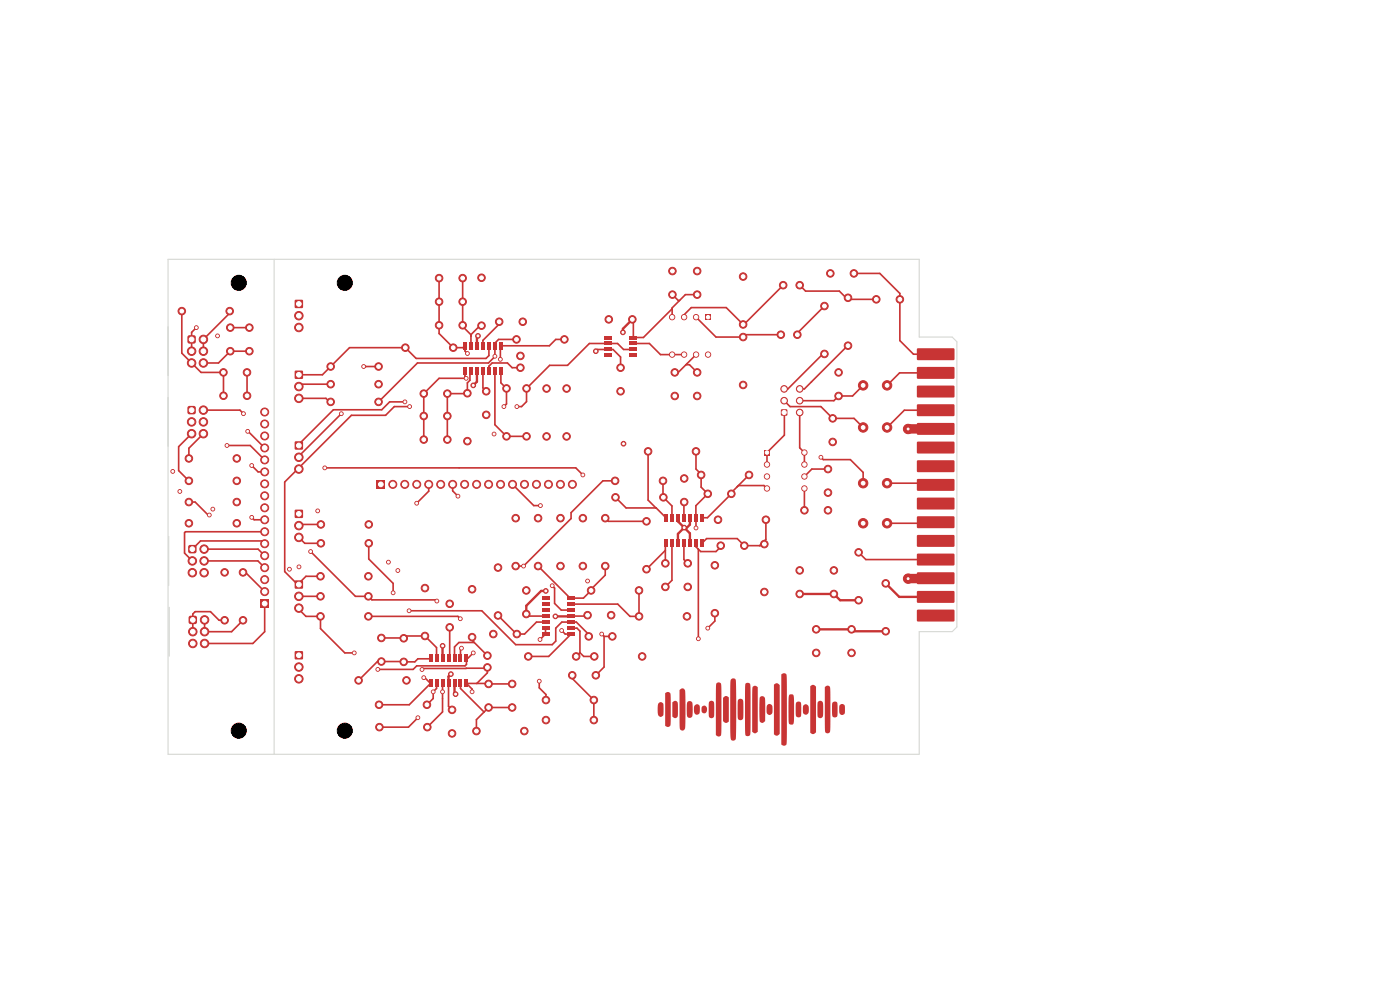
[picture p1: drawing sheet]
<svg xmlns="http://www.w3.org/2000/svg" width="297mm" height="210mm" viewBox="0 0 297 210" stroke-linecap="round" stroke-linejoin="round" font-family="sans-serif">
<g fill="#c83434">
<path d="M153.4 148a.71 .71 0 0 1 1.2-.1v5.2a.71 .71 0 0 1-1.2-.1z"/>
<path d="M164.2 145.2a.71 .71 0 0 1 1.2 .1v10.4a.71 .71 0 0 1-1.2 .1z"/>
<path d="M171.9 145.6a.71 .71 0 0 1 1.2 .1v9.6a.71 .71 0 0 1-1.2 .1z"/>
<path d="M149 149.8a.72 .72 0 0 1 .9 .2 .72 .72 0 0 1 0 .9 .6 .6 0 0 1-.7 .4 .6 .6 0 0 1-.4-.8z"/>
<path d="M147.4 149.6a.69 .69 0 0 1 .9 0 .69 .69 0 0 1 .2 .9 .85 .85 0 0 1-.6 1.1 1.03 1.03 0 0 1-.7-1.5z"/>
<path d="M142.6 149a.67 .67 0 0 1 .9-.2 .67 .67 0 0 1 .3 .8v.5a3 3 0 0 1-.2 2.1 .65 .65 0 0 1-1-.2z"/>
<path d="M170.5 149.6a.73 .73 0 0 1 .9 0 .73 .73 0 0 1 .2 .9 .73 .73 0 0 1-.2 .9 .73 .73 0 0 1-1-.1l-.1-1.2z"/>
<path d="M159.7 145.7a.68 .68 0 0 1 1.1 .1v9.4a.68 .68 0 0 1-1.2 0v-8.4z"/>
<path d="M178.2 149.5a.61 .61 0 0 1 .8-.1 .61 .61 0 0 1 .3 .7 1.67 1.67 0 0 1-.2 1.4 .73 .73 0 0 1-.9-.1 .73 .73 0 0 1-.2-.8v-.8z"/>
<path d="M162.8 149.5a.74 .74 0 0 1 .9 .1 .74 .74 0 0 1 .2 .9 .79 .79 0 0 1-.1 .8 .79 .79 0 0 1-.8 .3l-.2-.1a2.34 2.34 0 0 1 0-2z"/>
<path d="M141.1 147a.7 .7 0 0 1 .9-.1 .7 .7 0 0 1 .3 .9 26.8 26.8 0 0 1-.2 6.2 .72 .72 0 0 1-1 0z"/>
<path d="M145.9 148.9a.64 .64 0 0 1 .7-.1 .64 .64 0 0 1 .3 .7v.5a3.5 3.5 0 0 1-.2 2.2 .64 .64 0 0 1-.8 0 .64 .64 0 0 1-.2-.7v-2z"/>
<path d="M161.4 147.7a.67 .67 0 0 1 .7 .1 .67 .67 0 0 1 .2 .8v4.4a.62 .62 0 0 1-.7 .3 .62 .62 0 0 1-.5-.7v-4.1l.1-.5z"/>
<path d="M139.7 149.2a.6 .6 0 0 1 .7-.2 .6 .6 0 0 1 .4 .7v1.2a.77 .77 0 0 1-.8 1.2l-.1-.1a2.85 2.85 0 0 1-.3-2.7z"/>
<path d="M176.7 149a.62 .62 0 0 1 .8-.1 .62 .62 0 0 1 .2 .8v.4a3.1 3.1 0 0 1-.2 2 .61 .61 0 0 1-.7 0 .61 .61 0 0 1-.3-.6v-1.9z"/>
<path d="M169 149a.62 .62 0 0 1 .8-.1 .62 .62 0 0 1 .2 .8v.4a3.1 3.1 0 0 1-.2 2 .71 .71 0 0 1-.9-.1 .71 .71 0 0 1-.1-.9v-1.7z"/>
<path d="M150.5 148.8a.67 .67 0 0 1 .9 0 .67 .67 0 0 1 .1 .8v.5a3.5 3.5 0 0 1-.1 2.1 .67 .67 0 0 1-.9 0 .67 .67 0 0 1-.2-.8v-.5a3.5 3.5 0 0 1 .2-2.1z"/>
<path d="M173.5 148.9a.64 .64 0 0 1 .8-.2 .64 .64 0 0 1 .3 .8v1.5a.92 .92 0 0 1-.7 1.4 .82 .82 0 0 1-.5-1.2z"/>
<path d="M156.6 148.4a.66 .66 0 0 1 .9-.1 .66 .66 0 0 1 .2 .8v1.4a3.3 3.3 0 0 1-.2 2.1 .67 .67 0 0 1-.8 0 .67 .67 0 0 1-.2-.8v-1.3a3.6 3.6 0 0 1 .1-2.1z"/>
<path d="M144.2 146.4a.68 .68 0 0 1 .8-.3 .68 .68 0 0 1 .4 .9v4.4a8.9 8.9 0 0 1-.2 3.4 .63 .63 0 0 1-.8 0 .63 .63 0 0 1-.2-.7z"/>
<path d="M165.7 143.1a.65 .65 0 0 1 1.1 0l.1 14.2a.67 .67 0 0 1-.3 .8 .67 .67 0 0 1-.9-.2z"/>
<path d="M167.4 147.4l.1-.1a.65 .65 0 0 1 .8 .1 .65 .65 0 0 1 .1 .8l.1 2.3a5.9 5.9 0 0 1-.3 3.2 .62 .62 0 0 1-.7-.1 .62 .62 0 0 1-.2-.7v-4.4z"/>
<path d="M175 145.8a.64 .64 0 0 1 .8-.3 .64 .64 0 0 1 .3 .8l.1 1.2a47.6 47.6 0 0 1-.2 7.9 .61 .61 0 0 1-.8 .1 .61 .61 0 0 1-.2-.8z"/>
<path d="M152 144.9a.6 .6 0 0 1 .8-.1 .6 .6 0 0 1 .2 .8v9.7a.66 .66 0 0 1-.2 .9 .66 .66 0 0 1-.9-.3v-9.9z"/>
<path d="M155.1 144.1a.58 .58 0 0 1 .7-.2 .58 .58 0 0 1 .3 .7v11.6a.64 .64 0 0 1-.6 .9 .64 .64 0 0 1-.5-.9l-.1-10.1z"/>
<path d="M158.2 145a.62 .62 0 0 1 .8-.1 .62 .62 0 0 1 .2 .7v9.6a.61 .61 0 0 1-.4 .9 .61 .61 0 0 1-.7-.7v-8.9z"/>
<path d="M194.6 73.9h7.7l.2 .2v2.2l-.2 .1h-7.6l-.2-.2z"/>
<path d="M194.6 77.9l7.7-.1 .2 .3v2.1l-.2 .2h-7.6l-.2-.3z"/>
<path d="M194.6 81.9l7.7-.1 .2 .2v2.2l-.2 .1h-7.6l-.2-.2z"/>
<path d="M194.6 85.8h7.7l.2 .2v2.1l-.2 .2h-7.6l-.2-.3z"/>
<path d="M194.6 89.8l7.7-.1 .2 .3v2.1l-.2 .1h-7.6l-.2-.2z"/>
<path d="M194.6 93.7h7.7l.2 .2v2.2l-.2 .1h-7.6l-.2-.2z"/>
<path d="M194.6 97.7l7.7-.1 .2 .3v2.1l-.2 .2h-7.6l-.2-.3z"/>
<path d="M194.6 101.7l7.7-.1 .2 .2v2.2l-.2 .1h-7.6l-.2-.2z"/>
<path d="M194.6 105.6h7.7l.2 .2v2.1l-.2 .2h-7.6l-.2-.3z"/>
<path d="M194.6 109.6l7.7-.1 .2 .3v2.1l-.2 .1h-7.6l-.2-.2z"/>
<path d="M194.6 113.5h7.7l.2 .2v2.2l-.2 .1h-7.6l-.2-.2z"/>
<path d="M194.6 117.5l7.7-.1 .2 .3v2.1l-.2 .2h-7.6l-.2-.3z"/>
<path d="M194.6 121.5l7.7-.1 .2 .2v2.2l-.2 .1h-7.6l-.2-.2z"/>
<path d="M194.6 125.4h7.7l.2 .2v2.1l-.2 .2h-7.6l-.2-.3z"/>
<path d="M194.6 129.4l7.7-.1 .2 .3v2.1l-.2 .1h-7.6l-.2-.2z"/>
</g>
<g fill="#c83434" stroke="#c83434" stroke-width=".21">
<circle cx="40.1" cy="106.5" r=".8"/>
<circle cx="50.2" cy="106.5" r=".8"/>
<circle cx="102.1" cy="69.1" r=".8"/>
<circle cx="102.1" cy="58.9" r=".8"/>
</g>
<g fill="#c83434">
<path d="M115 126.6h1.5v.6h-1.5z"/>
<path d="M115 127.8h1.5v.7h-1.5z"/>
<path d="M115 129.1h1.5v.6h-1.5z"/>
<path d="M115 130.4h1.5v.6h-1.5z"/>
<path d="M115 131.6h1.5v.7h-1.5z"/>
<path d="M115 132.9h1.5v.7h-1.5z"/>
<path d="M115 134.2h1.5v.6h-1.5z"/>
<path d="M120.4 134.2h1.5v.6h-1.5z"/>
<path d="M120.4 132.9h1.5v.7h-1.5z"/>
<path d="M120.4 131.6h1.5v.7h-1.5z"/>
<path d="M120.4 130.4h1.5v.6h-1.5z"/>
<path d="M120.4 129.1h1.5v.6h-1.5z"/>
<path d="M120.4 127.8h1.5v.7h-1.5z"/>
<path d="M120.4 126.6h1.5v.6h-1.5z"/>
</g>
<g fill="#c83434" stroke="#c83434" stroke-width=".21">
<circle cx="68.1" cy="111.2" r=".8"/>
<circle cx="78.2" cy="111.2" r=".8"/>
<circle cx="121.4" cy="143.2" r=".8"/>
<circle cx="126.4" cy="143.2" r=".8"/>
<circle cx="52.9" cy="74.5" r=".8"/>
<circle cx="52.9" cy="69.5" r=".8"/>
<circle cx="70.1" cy="81.5" r=".8"/>
<circle cx="80.3" cy="81.5" r=".8"/>
<circle cx="157.6" cy="58.7" r=".8"/>
<circle cx="157.6" cy="68.8" r=".8"/>
<circle cx="123.6" cy="109.9" r=".8"/>
<circle cx="123.6" cy="120.1" r=".8"/>
<circle cx="180.6" cy="133.5" r=".8"/>
<circle cx="180.6" cy="138.5" r=".8"/>
<circle cx="162.1" cy="125.6" r=".8"/>
<circle cx="162.1" cy="115.4" r=".8"/>
<circle cx="38.6" cy="66" r=".8"/>
<circle cx="48.7" cy="66" r=".8"/>
</g>
<path d="M39.9 71.2l.3-.1 1.2 .1 .1 .4-.1 1.2-.3 .1-1.2-.1-.2-.3z" fill="#c83434"/>
<g fill="#c83434" stroke="#c83434" stroke-width=".21">
<circle cx="40.6" cy="74.5" r=".9"/>
<circle cx="40.6" cy="77" r=".9"/>
<circle cx="43.2" cy="72" r=".9"/>
<circle cx="43.1" cy="74.5" r=".9"/>
<circle cx="43.2" cy="77" r=".9"/>
<circle cx="103.4" cy="139.1" r=".8"/>
<circle cx="103.4" cy="141.6" r=".8"/>
<circle cx="147.9" cy="84" r=".8"/>
<circle cx="147.9" cy="79" r=".8"/>
<circle cx="152.9" cy="115.7" r=".8"/>
<circle cx="157.9" cy="115.7" r=".8"/>
</g>
<path d="M40 115.7l.4-.1 1.2 .1 .1 .3-.1 1.3-.3 .1-1.3-.1-.1-.4z" fill="#c83434"/>
<g fill="#c83434" stroke="#c83434" stroke-width=".21">
<circle cx="40.8" cy="119" r=".9"/>
<circle cx="40.8" cy="121.5" r=".9"/>
<circle cx="43.3" cy="116.5" r=".9"/>
<circle cx="43.3" cy="119" r=".9"/>
<circle cx="43.3" cy="121.5" r=".9"/>
</g>
<path d="M62.6 93.7h1.6v1.6h-1.6z" fill="#c83434"/>
<g fill="#c83434" stroke="#c83434" stroke-width=".21">
<circle cx="63.4" cy="97" r=".9"/>
<circle cx="63.4" cy="99.5" r=".9"/>
<circle cx="143.1" cy="84" r=".8"/>
<circle cx="143.1" cy="79" r=".8"/>
<circle cx="95.9" cy="155.6" r=".8"/>
<circle cx="95.9" cy="150.6" r=".8"/>
<circle cx="99.1" cy="83.4" r=".8"/>
<circle cx="99.1" cy="93.6" r=".8"/>
</g>
<path d="M55.3 127.2h1.7v1.7h-1.7z" fill="#c83434"/>
<g fill="#c83434" stroke="#c83434" stroke-width=".21">
<circle cx="56.2" cy="125.5" r=".85"/>
<circle cx="56.2" cy="123" r=".85"/>
<circle cx="56.2" cy="120.4" r=".85"/>
<circle cx="56.2" cy="117.9" r=".85"/>
<circle cx="56.2" cy="115.3" r=".85"/>
<circle cx="56.2" cy="112.8" r=".85"/>
<circle cx="56.2" cy="110.3" r=".85"/>
<circle cx="56.2" cy="107.7" r=".85"/>
<circle cx="56.2" cy="105.2" r=".85"/>
<circle cx="56.2" cy="102.6" r=".85"/>
<circle cx="56.2" cy="100.1" r=".85"/>
<circle cx="56.2" cy="97.6" r=".85"/>
<circle cx="56.2" cy="95" r=".85"/>
<circle cx="56.2" cy="92.5" r=".85"/>
<circle cx="56.2" cy="89.9" r=".85"/>
<circle cx="56.2" cy="87.4" r=".85"/>
<circle cx="128.4" cy="109.9" r=".8"/>
<circle cx="128.4" cy="120.1" r=".8"/>
<circle cx="111.7" cy="82.4" r=".8"/>
<circle cx="111.7" cy="92.6" r=".8"/>
<circle cx="147.6" cy="95.7" r=".8"/>
<circle cx="137.5" cy="95.7" r=".8"/>
<circle cx="175.6" cy="99.5" r=".8"/>
<circle cx="175.6" cy="104.5" r=".8"/>
<circle cx="126.1" cy="139.2" r=".8"/>
<circle cx="136.2" cy="139.2" r=".8"/>
<circle cx="122.2" cy="139.2" r=".8"/>
<circle cx="112.1" cy="139.2" r=".8"/>
<circle cx="101.1" cy="155.1" r=".8"/>
<circle cx="111.2" cy="155.1" r=".8"/>
<circle cx="176.9" cy="121" r=".8"/>
<circle cx="176.9" cy="126" r=".8"/>
<circle cx="126" cy="152.7" r=".8"/>
<circle cx="115.8" cy="152.7" r=".8"/>
<circle cx="68" cy="122.2" r=".8"/>
<circle cx="78.2" cy="122.2" r=".8"/>
</g>
<g fill="#c83434">
<path d="M91 144.2h.7v1.5h-.7z"/>
<path d="M92.3 144.2h.6v1.5h-.6z"/>
<path d="M93.6 144.2h.6v1.5h-.6z"/>
<path d="M94.8 144.2h.7v1.5h-.7z"/>
<path d="M96.1 144.2h.6v1.5h-.6z"/>
<path d="M97.4 144.2h.6v1.5h-.6z"/>
<path d="M98.6 144.2h.7v1.5h-.7z"/>
<path d="M98.6 138.8h.7v1.5h-.7z"/>
<path d="M97.4 138.8h.6v1.5h-.6z"/>
<path d="M96.1 138.8h.6v1.5h-.6z"/>
<path d="M94.8 138.8h.7v1.5h-.7z"/>
<path d="M93.6 138.8h.6v1.5h-.6z"/>
<path d="M92.3 138.8h.6v1.5h-.6z"/>
<path d="M91 138.8h.7v1.5h-.7z"/>
</g>
<g fill="#c83434" stroke="#c83434" stroke-width=".21">
<circle cx="94.9" cy="88.2" r=".8"/>
<circle cx="89.9" cy="88.2" r=".8"/>
</g>
<g fill="#c83434">
<path d="M133.6 75.1h1.5v.6h-1.5z"/>
<path d="M133.6 73.8h1.5v.7h-1.5z"/>
<path d="M133.6 72.5h1.5v.7h-1.5z"/>
<path d="M133.6 71.3h1.5v.6h-1.5z"/>
<path d="M128.2 71.3h1.5v.6h-1.5z"/>
<path d="M128.2 72.5h1.5v.7h-1.5z"/>
<path d="M128.2 73.8h1.5v.7h-1.5z"/>
<path d="M128.2 75.1h1.5v.6h-1.5z"/>
</g>
<g fill="#c83434" stroke="#c83434" stroke-width=".21">
<circle cx="147.9" cy="57.5" r=".8"/>
<circle cx="147.9" cy="62.5" r=".8"/>
<circle cx="78.1" cy="126.5" r=".8"/>
<circle cx="68" cy="126.5" r=".8"/>
<circle cx="110.9" cy="68.2" r=".8"/>
<circle cx="105.9" cy="68.2" r=".8"/>
<circle cx="183.1" cy="90.7" r="1"/>
<circle cx="188.2" cy="90.7" r="1"/>
<circle cx="129.9" cy="135" r=".8"/>
<circle cx="124.9" cy="135" r=".8"/>
<circle cx="174.9" cy="75.1" r=".8"/>
<circle cx="174.9" cy="64.9" r=".8"/>
<circle cx="137.1" cy="110.6" r=".8"/>
<circle cx="137.1" cy="120.7" r=".8"/>
</g>
<path d="M62.6 63.6h1.6v1.7h-1.6z" fill="#c83434"/>
<g fill="#c83434" stroke="#c83434" stroke-width=".21">
<circle cx="63.4" cy="67" r=".9"/>
<circle cx="63.4" cy="69.5" r=".9"/>
<circle cx="98.1" cy="69" r=".8"/>
<circle cx="93.1" cy="69" r=".8"/>
</g>
<path d="M40.1 130.7l.4-.1 1.2 .1 .1 .4-.1 1.2-.4 .1-1.2-.1-.1-.3z" fill="#c83434"/>
<g fill="#c83434" stroke="#c83434" stroke-width=".21">
<circle cx="40.9" cy="134" r=".9"/>
<circle cx="40.9" cy="136.5" r=".9"/>
<circle cx="43.4" cy="131.5" r=".9"/>
<circle cx="43.4" cy="134" r=".9"/>
<circle cx="43.4" cy="136.5" r=".9"/>
<circle cx="129.1" cy="67.7" r=".8"/>
<circle cx="134.1" cy="67.7" r=".8"/>
<circle cx="152.3" cy="110.2" r=".8"/>
<circle cx="162.5" cy="110.2" r=".8"/>
<circle cx="188.2" cy="102.5" r="1"/>
<circle cx="183.1" cy="102.5" r="1"/>
<circle cx="98.1" cy="64" r=".8"/>
<circle cx="93.1" cy="64" r=".8"/>
</g>
<path d="M149.6 66.7h1.2v1.1h-1.2z" fill="#c83434"/>
<g fill="#c83434" stroke="#c83434" stroke-width=".21">
<circle cx="147.7" cy="67.3" r=".56"/>
<circle cx="145.1" cy="67.3" r=".56"/>
<circle cx="142.6" cy="67.3" r=".56"/>
<circle cx="142.6" cy="75.2" r=".56"/>
<circle cx="145.1" cy="75.2" r=".56"/>
<circle cx="147.7" cy="75.2" r=".56"/>
<circle cx="150.2" cy="75.2" r=".56"/>
<circle cx="135.6" cy="125.2" r=".8"/>
<circle cx="125.4" cy="125.2" r=".8"/>
<circle cx="98.1" cy="59" r=".8"/>
<circle cx="93.1" cy="59" r=".8"/>
<circle cx="169.6" cy="121" r=".8"/>
<circle cx="169.6" cy="126" r=".8"/>
<circle cx="120.2" cy="82.4" r=".8"/>
<circle cx="120.2" cy="92.6" r=".8"/>
<circle cx="179.9" cy="73.3" r=".8"/>
<circle cx="179.9" cy="63.2" r=".8"/>
<circle cx="90.2" cy="134.9" r=".8"/>
<circle cx="90.2" cy="124.7" r=".8"/>
<circle cx="119.7" cy="72" r=".8"/>
<circle cx="109.6" cy="72" r=".8"/>
<circle cx="169.1" cy="71" r=".8"/>
<circle cx="165.6" cy="71" r=".8"/>
<circle cx="94.9" cy="93.2" r=".8"/>
<circle cx="89.9" cy="93.2" r=".8"/>
<circle cx="47.6" cy="121.4" r=".8"/>
<circle cx="47.6" cy="131.6" r=".8"/>
<circle cx="52.4" cy="79" r=".8"/>
<circle cx="47.4" cy="79" r=".8"/>
<circle cx="95.4" cy="128.1" r=".8"/>
<circle cx="95.4" cy="133.1" r=".8"/>
<circle cx="176.6" cy="88.7" r=".8"/>
<circle cx="176.6" cy="93.7" r=".8"/>
</g>
<path d="M62.6 123.2h1.6v1.6h-1.6z" fill="#c83434"/>
<g fill="#c83434" stroke="#c83434" stroke-width=".21">
<circle cx="63.4" cy="126.5" r=".9"/>
<circle cx="63.4" cy="129" r=".9"/>
<circle cx="48.8" cy="74.5" r=".8"/>
<circle cx="48.8" cy="69.5" r=".8"/>
<circle cx="151.7" cy="119.9" r=".8"/>
<circle cx="151.7" cy="130.1" r=".8"/>
<circle cx="40.1" cy="102" r=".8"/>
<circle cx="50.2" cy="102" r=".8"/>
<circle cx="78.2" cy="115.2" r=".8"/>
<circle cx="68.1" cy="115.2" r=".8"/>
<circle cx="85.6" cy="135.4" r=".8"/>
<circle cx="85.6" cy="140.4" r=".8"/>
<circle cx="105.6" cy="120.4" r=".8"/>
<circle cx="105.6" cy="130.6" r=".8"/>
<circle cx="129.6" cy="130.5" r=".8"/>
<circle cx="124.6" cy="130.5" r=".8"/>
<circle cx="126" cy="148.5" r=".8"/>
<circle cx="115.8" cy="148.5" r=".8"/>
<circle cx="150.1" cy="104.7" r=".8"/>
<circle cx="155.1" cy="104.7" r=".8"/>
<circle cx="52.4" cy="83.9" r=".8"/>
<circle cx="47.4" cy="83.9" r=".8"/>
</g>
<path d="M165.7 86.9h1.3v1.2h-1.3z" fill="#c83434"/>
<g fill="#c83434" stroke="#c83434" stroke-width=".21">
<circle cx="166.3" cy="85" r=".7"/>
<circle cx="166.3" cy="82.5" r=".7"/>
<circle cx="169.6" cy="82.5" r=".7"/>
<circle cx="169.6" cy="85" r=".7"/>
<circle cx="169.6" cy="87.5" r=".7"/>
<circle cx="135.6" cy="130.7" r=".8"/>
<circle cx="145.7" cy="130.7" r=".8"/>
<circle cx="131.6" cy="83" r=".8"/>
<circle cx="131.6" cy="78" r=".8"/>
<circle cx="108.6" cy="150.1" r=".8"/>
<circle cx="108.6" cy="145.1" r=".8"/>
<circle cx="140.7" cy="102" r=".8"/>
<circle cx="130.5" cy="102" r=".8"/>
</g>
<path d="M62.6 78.7h1.6v1.6h-1.6z" fill="#c83434"/>
<g fill="#c83434" stroke="#c83434" stroke-width=".21">
<circle cx="63.4" cy="82" r=".9"/>
<circle cx="63.4" cy="84.5" r=".9"/>
<circle cx="80.3" cy="85.2" r=".8"/>
<circle cx="70.1" cy="85.2" r=".8"/>
<circle cx="183.1" cy="81.7" r="1"/>
<circle cx="188.2" cy="81.7" r="1"/>
</g>
<path d="M62.6 108.2h1.6v1.6h-1.6z" fill="#c83434"/>
<g fill="#c83434" stroke="#c83434" stroke-width=".21">
<circle cx="63.4" cy="111.5" r=".9"/>
<circle cx="63.4" cy="114" r=".9"/>
<circle cx="111.6" cy="125.2" r=".8"/>
<circle cx="111.6" cy="130.2" r=".8"/>
<circle cx="103.1" cy="88" r=".8"/>
<circle cx="103.1" cy="83" r=".8"/>
<circle cx="177.9" cy="79" r=".8"/>
<circle cx="177.9" cy="84" r=".8"/>
<circle cx="80.4" cy="149.5" r=".8"/>
<circle cx="90.6" cy="149.5" r=".8"/>
<circle cx="158.9" cy="100.7" r=".8"/>
<circle cx="148.7" cy="100.7" r=".8"/>
<circle cx="188.2" cy="111" r="1"/>
<circle cx="183.1" cy="111" r="1"/>
<circle cx="86" cy="73.7" r=".8"/>
<circle cx="96.1" cy="73.7" r=".8"/>
</g>
<path d="M62.6 138.2h1.6v1.6h-1.6z" fill="#c83434"/>
<g fill="#c83434" stroke="#c83434" stroke-width=".21">
<circle cx="63.4" cy="141.5" r=".9"/>
<circle cx="63.4" cy="144" r=".9"/>
<circle cx="176.1" cy="58" r=".8"/>
<circle cx="181.1" cy="58" r=".8"/>
<circle cx="78.2" cy="130.7" r=".8"/>
<circle cx="68" cy="130.7" r=".8"/>
<circle cx="104.6" cy="134.5" r=".8"/>
<circle cx="109.6" cy="134.5" r=".8"/>
<circle cx="109.4" cy="120.1" r=".8"/>
<circle cx="109.4" cy="109.9" r=".8"/>
<circle cx="51.6" cy="121.4" r=".8"/>
<circle cx="51.6" cy="131.6" r=".8"/>
<circle cx="115.9" cy="82.4" r=".8"/>
<circle cx="115.9" cy="92.6" r=".8"/>
<circle cx="169.6" cy="60.5" r=".8"/>
<circle cx="166.1" cy="60.5" r=".8"/>
<circle cx="173.1" cy="133.5" r=".8"/>
<circle cx="173.1" cy="138.5" r=".8"/>
<circle cx="118.9" cy="120.1" r=".8"/>
<circle cx="118.9" cy="109.9" r=".8"/>
<circle cx="70.1" cy="77.7" r=".8"/>
<circle cx="80.3" cy="77.7" r=".8"/>
<circle cx="170.6" cy="108.2" r=".8"/>
<circle cx="175.6" cy="108.2" r=".8"/>
<circle cx="100.2" cy="135.2" r=".8"/>
<circle cx="100.2" cy="125" r=".8"/>
<circle cx="185.9" cy="63.5" r=".8"/>
<circle cx="190.9" cy="63.5" r=".8"/>
<circle cx="76.1" cy="144.3" r=".8"/>
<circle cx="86.2" cy="144.3" r=".8"/>
<circle cx="40.1" cy="111" r=".8"/>
<circle cx="50.2" cy="111" r=".8"/>
</g>
<path d="M79.9 101.9h1.7v1.7h-1.7z" fill="#c83434"/>
<g fill="#c83434" stroke="#c83434" stroke-width=".21">
<circle cx="83.3" cy="102.7" r=".85"/>
<circle cx="85.9" cy="102.7" r=".85"/>
<circle cx="88.4" cy="102.7" r=".85"/>
<circle cx="90.9" cy="102.7" r=".85"/>
<circle cx="93.5" cy="102.7" r=".85"/>
<circle cx="96" cy="102.7" r=".85"/>
<circle cx="98.6" cy="102.7" r=".85"/>
<circle cx="101.1" cy="102.7" r=".85"/>
<circle cx="103.6" cy="102.7" r=".85"/>
<circle cx="106.2" cy="102.7" r=".85"/>
<circle cx="108.7" cy="102.7" r=".85"/>
<circle cx="111.3" cy="102.7" r=".85"/>
<circle cx="113.8" cy="102.7" r=".85"/>
<circle cx="116.3" cy="102.7" r=".85"/>
<circle cx="118.9" cy="102.7" r=".85"/>
<circle cx="121.4" cy="102.7" r=".85"/>
</g>
<g fill="#c83434">
<path d="M105.9 72.6h.7v1.5h-.7z"/>
<path d="M104.7 72.6h.6v1.5h-.6z"/>
<path d="M103.4 72.6h.6v1.5h-.6z"/>
<path d="M102.1 72.6h.7v1.5h-.7z"/>
<path d="M100.9 72.6h.6v1.5h-.6z"/>
<path d="M99.6 72.6h.6v1.5h-.6z"/>
<path d="M98.3 72.6h.7v1.5h-.7z"/>
<path d="M98.3 78h.7v1.5h-.7z"/>
<path d="M99.6 78h.6v1.5h-.6z"/>
<path d="M100.9 78h.6v1.5h-.6z"/>
<path d="M102.1 78h.7v1.5h-.7z"/>
<path d="M103.4 78h.6v1.5h-.6z"/>
<path d="M104.7 78h.6v1.5h-.6z"/>
<path d="M105.9 78h.7v1.5h-.7z"/>
</g>
<g fill="#c83434" stroke="#c83434" stroke-width=".21">
<circle cx="40.1" cy="97.2" r=".8"/>
<circle cx="50.2" cy="97.2" r=".8"/>
</g>
<g fill="#c83434">
<path d="M141 114.5h.6v1.5h-.6z"/>
<path d="M142.2 114.5h.7v1.5h-.7z"/>
<path d="M143.5 114.5h.6v1.5h-.6z"/>
<path d="M144.8 114.5h.6v1.5h-.6z"/>
<path d="M146 114.5h.7v1.5h-.7z"/>
<path d="M147.3 114.5h.7v1.5h-.7z"/>
<path d="M148.6 114.5h.6v1.5h-.6z"/>
<path d="M148.6 109.1h.6v1.5h-.6z"/>
<path d="M147.3 109.1h.7v1.5h-.7z"/>
<path d="M146 109.1h.7v1.5h-.7z"/>
<path d="M144.8 109.1h.6v1.5h-.6z"/>
<path d="M143.5 109.1h.6v1.5h-.6z"/>
<path d="M142.2 109.1h.7v1.5h-.7z"/>
<path d="M141 109.1h.6v1.5h-.6z"/>
</g>
<g fill="#c83434" stroke="#c83434" stroke-width=".21">
<circle cx="182.1" cy="127.3" r=".8"/>
<circle cx="182.1" cy="117.2" r=".8"/>
<circle cx="90.6" cy="154.2" r=".8"/>
<circle cx="80.5" cy="154.2" r=".8"/>
<circle cx="107.4" cy="92.6" r=".8"/>
<circle cx="107.4" cy="82.4" r=".8"/>
<circle cx="187.9" cy="133.9" r=".8"/>
<circle cx="187.9" cy="123.7" r=".8"/>
<circle cx="80.9" cy="135.3" r=".8"/>
<circle cx="80.9" cy="140.3" r=".8"/>
<circle cx="114.1" cy="120.1" r=".8"/>
<circle cx="114.1" cy="109.9" r=".8"/>
</g>
<path d="M39.9 86.2l.3-.1 1.2 .1 .1 .4-.1 1.2-.3 .1-1.2-.1-.2-.3z" fill="#c83434"/>
<g fill="#c83434" stroke="#c83434" stroke-width=".21">
<circle cx="40.6" cy="89.5" r=".9"/>
<circle cx="40.6" cy="92" r=".9"/>
<circle cx="43.2" cy="87" r=".9"/>
<circle cx="43.2" cy="89.5" r=".9"/>
<circle cx="43.2" cy="92" r=".9"/>
</g>
<path d="M162.1 95.4h1.2v1.2h-1.2z" fill="#c83434"/>
<g fill="#c83434" stroke="#c83434" stroke-width=".21">
<circle cx="162.7" cy="98.5" r=".57"/>
<circle cx="162.7" cy="101.1" r=".57"/>
<circle cx="162.7" cy="103.6" r=".57"/>
<circle cx="170.6" cy="103.6" r=".56"/>
<circle cx="170.6" cy="101.1" r=".56"/>
<circle cx="170.6" cy="98.5" r=".56"/>
<circle cx="170.6" cy="96" r=".56"/>
<circle cx="157.7" cy="81.7" r=".8"/>
<circle cx="157.7" cy="71.5" r=".8"/>
<circle cx="141.1" cy="124.5" r=".8"/>
<circle cx="141.1" cy="119.5" r=".8"/>
<circle cx="103.6" cy="150.1" r=".8"/>
<circle cx="103.6" cy="145.1" r=".8"/>
<circle cx="145.9" cy="124.5" r=".8"/>
<circle cx="145.9" cy="119.5" r=".8"/>
<circle cx="142.7" cy="57.5" r=".8"/>
<circle cx="142.7" cy="62.5" r=".8"/>
<circle cx="145.1" cy="101.5" r=".8"/>
<circle cx="145.1" cy="106.5" r=".8"/>
<circle cx="130.6" cy="105.5" r=".8"/>
<circle cx="140.7" cy="105.5" r=".8"/>
<circle cx="110.4" cy="78" r=".8"/>
<circle cx="110.4" cy="75.5" r=".8"/>
<circle cx="94.9" cy="83.5" r=".8"/>
<circle cx="89.9" cy="83.5" r=".8"/>
<circle cx="174.1" cy="97" r=".4"/>
<circle cx="126.4" cy="74.5" r=".5"/>
<circle cx="95.6" cy="143" r=".5"/>
<circle cx="115.8" cy="125.4" r=".5"/>
<circle cx="132.1" cy="70.5" r=".5"/>
<circle cx="117.8" cy="130.7" r=".5"/>
<circle cx="132.3" cy="94.1" r=".5"/>
<circle cx="97.9" cy="137.5" r=".4"/>
<circle cx="97.7" cy="131.2" r=".4"/>
<circle cx="88.6" cy="152.2" r=".4"/>
<circle cx="88.4" cy="106.8" r=".4"/>
<circle cx="100.2" cy="146.8" r=".4"/>
<circle cx="89.5" cy="142" r=".4"/>
<circle cx="91.9" cy="146.8" r=".4"/>
<circle cx="83.4" cy="125.8" r=".4"/>
<circle cx="93.9" cy="146.8" r=".4"/>
<circle cx="65.9" cy="117" r=".4"/>
<circle cx="92.7" cy="127.5" r=".4"/>
<circle cx="89.9" cy="143.8" r=".4"/>
<circle cx="80.1" cy="142" r=".4"/>
<circle cx="75.1" cy="138.5" r=".4"/>
<circle cx="100.4" cy="138.5" r=".4"/>
<circle cx="104.8" cy="92.1" r=".4"/>
<circle cx="105" cy="75.6" r=".4"/>
<circle cx="106.1" cy="76.2" r=".4"/>
<circle cx="106.9" cy="86.3" r=".4"/>
<circle cx="86.9" cy="86.3" r=".4"/>
<circle cx="99.2" cy="75" r=".4"/>
<circle cx="98.9" cy="80.3" r=".4"/>
<circle cx="86.8" cy="129.6" r=".4"/>
<circle cx="114.6" cy="107.2" r=".4"/>
<circle cx="117.2" cy="124.2" r=".4"/>
<circle cx="114.6" cy="135.7" r=".4"/>
<circle cx="114.4" cy="144.5" r=".4"/>
<circle cx="111.1" cy="120.1" r=".4"/>
<circle cx="82.4" cy="119.2" r=".4"/>
<circle cx="119.2" cy="133.8" r=".4"/>
<circle cx="150.2" cy="133.2" r=".4"/>
<circle cx="63.4" cy="120.2" r=".4"/>
<circle cx="148.2" cy="135.5" r=".4"/>
<circle cx="147.6" cy="112" r=".4"/>
<circle cx="44.4" cy="109.2" r=".4"/>
<circle cx="77.1" cy="77.8" r=".4"/>
<circle cx="72.4" cy="87.8" r=".4"/>
<circle cx="67.4" cy="108.4" r=".4"/>
<circle cx="68.9" cy="99.3" r=".4"/>
<circle cx="123.6" cy="100.8" r=".4"/>
<circle cx="61.4" cy="120.8" r=".4"/>
<circle cx="85.9" cy="85.3" r=".4"/>
<circle cx="109.7" cy="86.3" r=".4"/>
<circle cx="52.5" cy="91.5" r=".4"/>
<circle cx="124.6" cy="123.2" r=".4"/>
<circle cx="127.6" cy="134.5" r=".4"/>
<circle cx="84.4" cy="121" r=".4"/>
<circle cx="53.4" cy="98.8" r=".4"/>
<circle cx="97.2" cy="105.2" r=".4"/>
<circle cx="48.1" cy="94.5" r=".4"/>
<circle cx="46.2" cy="71.3" r=".4"/>
<circle cx="41.7" cy="69.5" r=".4"/>
<circle cx="51.6" cy="87.7" r=".4"/>
<circle cx="36.7" cy="100" r=".4"/>
<circle cx="45.2" cy="108" r=".4"/>
<circle cx="53.4" cy="109.8" r=".4"/>
<circle cx="38.2" cy="104.2" r=".4"/>
<circle cx="192.7" cy="122.7" r="1"/>
<circle cx="101.4" cy="71.2" r=".5"/>
<circle cx="100.4" cy="81.8" r=".5"/>
<circle cx="96.6" cy="147.3" r=".5"/>
<circle cx="93.9" cy="137" r=".5"/>
<circle cx="192.7" cy="91" r="1"/>
<circle cx="145.1" cy="111.9" r=".5"/>
</g>
<g fill="none" stroke="#c83434" stroke-width=".35">
<path d="M93.1 59v11.8l3.1 3h2l.4-.4v1.1l.6 .5M98.1 59v10.3l1.8 1.7M181.1 58h5.5l4.3 4.3v10l2.9 2.8h4.7M38.6 66v8.9l4 4.1h4.8M41.7 69.5l-1.1 1v4M47.4 79h.1M47.4 79v5M48.6 66l.1 .4-5.5 5.6v2.5M48.8 69.5h4.1M52.4 79h.1M52.4 79v5M52.9 74.5h-4.1l-2.5 2.5h-3.1"/>
<path d="M77.1 77.8h3.2M98.6 78.8v1.2l.3 .3h-5.8l-3.2 3.2v9.8M99.9 71v2.4M99.9 78.8l-.2 .2v1.7l-.6 .5v2.3h-4.2v9.8M102.1 69.1h-.3l-1.9 1.9M102.4 78.8v3.5l.7 .7M103.7 73.4v2l-.6 .6h-14.8l-2.3-2.2h-11.8l-5.8 5.7h-5.3M105 78.8v11.3l2.4 2.5h4.3M105.9 68.3v.5l-3.5 3.4v1.2M106.3 78.8v2.4l1.1 1.2v3.3l-.5 .6M109.6 72h-3.8l-.8 .8v2.8l-1.4 1.4h-15l-8.3 8.3M110.4 78h-1.8l-.9-1h-3.3l-.7 .7v1.1"/>
<path d="M119.7 72h-1.8l-1.3 1.4h-10.3l-.1 2.8M126.4 74.5l.4-.4h3.3l1.5 1.6v2.3M134.4 74.1h-2.1l-1.3-1.2h-6l-4.6 4.6h-3.8l-4.9 4.9v2.8l-1.1 1.1h-.9M134.4 72.9h3.4l2.3 2.3h5M142.6 65.5l-6.1 6.1h-2.1v-3.6l-.3-.2M142.6 62.5l1.3 1.3h.2M145.5 77.4h.8l1.6 1.6M147.7 67.3l4.2 4.2h5.7l.6-.5h7.4M147.7 75.2l-3.8 3.8h-.7M147.9 62.5h-2.5l-2.8 2.8v2M166.1 60.5l-8.3 8.3h-.2l-3.5-3.5h-7.5l-1.5 1.5v.5M169.6 60.5l1.3 1.3h7.2l1.4 1.4h.4l.3 .3h5.7"/>
<path d="M174.9 75.1h-.3l-7.5 7.4h-.8M174.9 64.9l-5.8 5.8v.3M179.9 73.3l-9.3 9.2h-1M198.5 79.1h-7.7l-2.6 2.7M40.6 92l-2.7 2.8v5l2.2 2.2M43.2 92l-3.1 3.1v2.2M43.2 87h7.7l.8 .8M48.2 94.5h4.9l3 3.1M52.5 91.5l3.6 3.5M53.4 98.8l1.3 1.3h1.4M63.1 84.5h6.1l.7 .8h.2M63.1 97h.1"/>
<path d="M68.9 99.3h53.2l1.5 1.5M70.1 81.5h-6.5l-.5 .5M72.4 87.8l-9.2 9.2M85.9 85.3h-3.2l-1.7 1.6h-10.3l-7.6 7.6M86.9 86.3h-3.3l-1.8 1.8h-7.2l-14.2 14.2v19l2.8 2.7 1.7-1.7h3.1M89.9 88.5h.1M94.9 88.5h.1M137.5 95.8v10.3l1.6 1.7M147.6 95.8v3.7l1.1 1.1v2.7l1.4 1.5-2.5 2.5v4.7M166.3 85l1.3 1.3h6.5l2.5 2.5h4.6l1.9 1.9M166.3 87.5l.1 4.8-3.7 3.7v2.5M169.6 87.5v7.5l1 1v2.5"/>
<path d="M174.1 97l.6 .5h5.7l2.7 2.7v2.3M175.7 99.5h-3.5l-1.6 1.6M183.1 81.8l-2.2 2.2h-3l-1 1h-7.3M198.5 87h-6.6l-3.7 3.7M40.1 106.5h1.3l2.8 2.8h.2M43.3 116.5h11.5l1.3 1.4M43.3 119h11.4l1.4 1.4M53.4 109.8l.5 .5h2.2M56.1 115.3l-.5-.5h-13.1l-1.7 1.7M56.1 112.8h-16.8l-.2 .2v4.3l1.7 1.7M63.1 114h.3l1.2 1.3h3.5M65.9 117l9.5 9.5h2.7l.8 .8h13.5l.3 .2"/>
<path d="M68.1 111.3h-4.5l-.2 .2h-.3M78.2 115.3v3.3l5.2 5.2v2M90.9 102.8v1.4l-2.5 2.6M96 102.8v1.3l1.1 1.2M108.7 102.8l4.5 4.5h1.5M128.4 109.9l.7 .7h8M130.5 102h-2.6l-6.7 6.8v1.2l-10.1 10.1h-1.7M130.6 105.5l2.2 2.3h6.4l2.1 2M140.6 102v3.3l.1 .2 1.8 1.8v2.5M141.2 116.8l-4.1 4M141.3 115.3l-.1 .1v4.1M142.5 115.3v7.8l-1.3 1.4"/>
<path d="M145.1 115.3v3.4l.8 .8M145.1 106.5v3.3M147.6 115.3v.7l1 1h3.3l1-1v-.2M147.6 109.8h.1M148.2 116.5v19M148.9 115.3l1-1h6.5l1.5 1.5h3.9l.3-.4M156.6 103h5.5l.6 .6M158.9 100.8l-8.8 9h-1.2M162.5 110.3v4.1l-1.4 1.4M170.6 103.6v4.7M182.2 117.2l1.5 1.5h14.8M188.2 102.5h9.9l.4 .4"/>
<path d="M188.4 110.8l-.2 .2h10.1l.2-.2M43.4 131.5v2.5h5.7l2.5-2.4M47.6 131.6h-1.1l-1.9-1.8h-3.2l-.5 .5v3.7M51.6 121.4h.5l4 4.1M56.1 128v6l-2.5 2.5h-10.2M63.2 129l1.7 1.8h3.1v2.5l5.1 5.2h2M63.2 126.5h4.8M63.2 126.5h.1M78.1 130.8h19l.6 .5M80.9 135.3l4.7 .1 .5-.5h4l2.5 2.5v2.2M86.8 129.6h15.4l7.2 7.2h7.7l.8-.8v-2.7l1.3-1.3h3.1l2.6 2.6v.4M91.3 139.6l-.2 .2h-2.5l-.6 .6-7.9-.1-4 4"/>
<path d="M92.7 127.5h.1M95.4 133.1v6.2l-.3 .3M97.9 137.5l-.2 .2v1.9M100.1 135.2v.6l3.3 3.3M100.4 138.5l-1.1 1.1h-.3v1.3l-.4 .4h-10.2l-.7 .7h-7.6M100.6 136.3h-3.2l-1 .9v2.4M105.6 130.6l4 3.9h1.7l2.5-2.5h1.9M111.6 130.3l.5 .4h3.6M114.1 120.1l6.8 6.8h2.9l1.6-1.6v-.3l3-3v-1.9M115.7 133.2v1.3l-1.1 1.2M117.1 124.3l.6 .5v3.2l1.4 1.4h2.1M119.1 133.8l.8 .7h1.3l-4.8 4.8h-4.3"/>
<path d="M121.2 128.2h9.8l2.6 2.6h2M121.2 133.2l1.2 .1 .6 .6v4.6M121.6 133.2v.1M123 138.5l.8 .8h2.3M123 138.5l-.8 .8M124.7 130.5l-.2 .2h-3.3M127.6 134.5l.6 .5M128.2 135v6.5l-1.8 1.8M128.2 135h1.7M135.6 125.3v5.4M135.6 130.7v.1M151.6 130.1v1.7l-1.5 1.5"/>
<path d="M88.6 152.3l-2 2h-6.1M89.5 142l.3-.2h13.4l.2-.2v1.1l-2.2 2.3M89.9 143.8h.2l1.2 1.2-4.5 4.5h-6.4M92.6 145v1l-.7 .8v1.4l-1.3 1.3M93.9 145v6l-3.3 3.3M95.1 145v4.8l.8 .8M97.7 145v1l5 5M108.6 145.1l-9.6-.1 1.1 1.2v.6M108.6 150.1h-5l-2.5 2.6v2.4M114.4 144.5v1.4l1.4 1.4v1.2M121.4 143.3v.6l4.6 4.6v4.3"/>
</g>
<g fill="none" stroke="#c83434" stroke-width=".5">
<path d="M101.2 78.8v2.2l-.8 .8M101.4 71.3l-.2 .2v1.9M134.1 67.8l-2 2v.7M55.7 92.5h.4M192.7 91h-.1M143.8 109.8v.8l2.6 2.5v2.2M146.4 109.8v1.5l-.7 .6h-.6l-1.3 1.4v2M93.9 137v2.6M115.8 125.4h-1l-3.2 3.1v1.8M121.2 130.7l-3.4 .1M169.6 126h7.3l1.3 1.3h4M173.1 133.5h7.5l.5 .4h6.8"/>
<path d="M187.9 123.8l2.9 2.8h7.7M95.6 143l-.5 .5v1.5M96.4 145v2l.2 .3"/>
</g>
<path d="M192.7 91h5.8M192.7 122.7h5.8" fill="none" stroke="#c83434" stroke-width="2"/>
<path d="M35.6 55h159.4v16.5h7l1 1v60.5l-1 1h-7v26h-159.4zM58.1 55v105M35.8 113.8v10.4M35.9 128.8v10.4" fill="none" stroke="#d0d2cd" stroke-width=".21"/>
<g fill="#fff" stroke="#fff" stroke-width=".21">
<circle cx="174.2" cy="97" r=".2"/>
<circle cx="126.4" cy="74.5" r=".2"/>
<circle cx="95.6" cy="143" r=".2"/>
<circle cx="115.8" cy="125.4" r=".2"/>
<circle cx="132.1" cy="70.5" r=".2"/>
<circle cx="117.8" cy="130.7" r=".2"/>
<circle cx="132.3" cy="94.1" r=".2"/>
<circle cx="97.9" cy="137.5" r=".2"/>
<circle cx="97.6" cy="131.3" r=".2"/>
<circle cx="88.6" cy="152.2" r=".2"/>
<circle cx="88.4" cy="106.7" r=".2"/>
<circle cx="100.1" cy="146.8" r=".2"/>
<circle cx="89.5" cy="142" r=".2"/>
<circle cx="91.9" cy="146.7" r=".2"/>
<circle cx="83.4" cy="125.7" r=".2"/>
<circle cx="93.9" cy="146.8" r=".2"/>
<circle cx="65.9" cy="117" r=".2"/>
<circle cx="92.7" cy="127.5" r=".2"/>
<circle cx="89.9" cy="143.7" r=".2"/>
<circle cx="80.2" cy="142" r=".2"/>
<circle cx="75.2" cy="138.5" r=".2"/>
<circle cx="100.4" cy="138.5" r=".2"/>
<circle cx="104.8" cy="92.1" r=".2"/>
<circle cx="105" cy="75.6" r=".2"/>
<circle cx="106.1" cy="76.2" r=".2"/>
<circle cx="106.9" cy="86.3" r=".2"/>
<circle cx="86.9" cy="86.2" r=".2"/>
<circle cx="99.2" cy="75" r=".2"/>
<circle cx="98.9" cy="80.2" r=".2"/>
<circle cx="86.8" cy="129.6" r=".2"/>
<circle cx="114.7" cy="107.2" r=".2"/>
<circle cx="117.1" cy="124.3" r=".2"/>
<circle cx="114.6" cy="135.7" r=".2"/>
<circle cx="114.4" cy="144.5" r=".2"/>
<circle cx="111.1" cy="120.1" r=".2"/>
<circle cx="82.4" cy="119.3" r=".2"/>
<circle cx="119.1" cy="133.7" r=".2"/>
<circle cx="150.1" cy="133.3" r=".2"/>
<circle cx="63.4" cy="120.2" r=".2"/>
<circle cx="148.1" cy="135.5" r=".2"/>
<circle cx="147.7" cy="112" r=".2"/>
<circle cx="44.4" cy="109.3" r=".2"/>
<circle cx="77.2" cy="77.8" r=".2"/>
<circle cx="72.4" cy="87.8" r=".2"/>
<circle cx="67.4" cy="108.4" r=".2"/>
<circle cx="68.9" cy="99.3" r=".2"/>
<circle cx="123.7" cy="100.7" r=".2"/>
<circle cx="61.4" cy="120.7" r=".2"/>
<circle cx="85.9" cy="85.2" r=".2"/>
<circle cx="109.6" cy="86.2" r=".2"/>
<circle cx="52.5" cy="91.5" r=".2"/>
<circle cx="124.7" cy="123.3" r=".2"/>
<circle cx="127.7" cy="134.5" r=".2"/>
<circle cx="84.4" cy="121" r=".2"/>
<circle cx="53.4" cy="98.7" r=".2"/>
<circle cx="97.1" cy="105.3" r=".2"/>
<circle cx="48.2" cy="94.5" r=".2"/>
<circle cx="46.2" cy="71.2" r=".2"/>
<circle cx="41.6" cy="69.5" r=".2"/>
<circle cx="51.6" cy="87.7" r=".2"/>
<circle cx="36.7" cy="100" r=".2"/>
<circle cx="45.2" cy="108" r=".2"/>
<circle cx="53.4" cy="109.7" r=".2"/>
<circle cx="38.1" cy="104.3" r=".2"/>
<circle cx="192.6" cy="122.7" r=".2"/>
<circle cx="101.4" cy="71.2" r=".2"/>
<circle cx="100.4" cy="81.8" r=".2"/>
<circle cx="96.6" cy="147.3" r=".2"/>
<circle cx="93.9" cy="137" r=".2"/>
<circle cx="192.6" cy="91" r=".2"/>
<circle cx="145.1" cy="111.9" r=".2"/>
<circle cx="40.1" cy="106.5" r=".4"/>
<circle cx="50.2" cy="106.5" r=".4"/>
<circle cx="102.1" cy="69.1" r=".4"/>
<circle cx="102.1" cy="58.9" r=".4"/>
<circle cx="68.1" cy="111.2" r=".4"/>
<circle cx="78.2" cy="111.2" r=".4"/>
<circle cx="121.4" cy="143.3" r=".4"/>
<circle cx="126.4" cy="143.3" r=".4"/>
<circle cx="52.9" cy="74.5" r=".4"/>
<circle cx="52.9" cy="69.5" r=".4"/>
<circle cx="70.1" cy="81.5" r=".4"/>
<circle cx="80.3" cy="81.5" r=".4"/>
<circle cx="157.6" cy="58.7" r=".4"/>
<circle cx="157.6" cy="68.8" r=".4"/>
<circle cx="123.6" cy="109.9" r=".4"/>
<circle cx="123.6" cy="120.1" r=".4"/>
<circle cx="180.6" cy="133.5" r=".4"/>
<circle cx="180.6" cy="138.5" r=".4"/>
<circle cx="162.1" cy="125.6" r=".4"/>
<circle cx="162.1" cy="115.4" r=".4"/>
<circle cx="38.6" cy="66" r=".4"/>
<circle cx="48.7" cy="66" r=".4"/>
<circle cx="40.7" cy="72" r=".5"/>
<circle cx="40.7" cy="74.5" r=".5"/>
<circle cx="40.7" cy="77" r=".5"/>
<circle cx="43.1" cy="72" r=".5"/>
<circle cx="43.1" cy="74.5" r=".5"/>
<circle cx="43.1" cy="77" r=".5"/>
<circle cx="103.4" cy="139.1" r=".4"/>
<circle cx="103.4" cy="141.6" r=".4"/>
<circle cx="147.9" cy="84" r=".4"/>
<circle cx="147.9" cy="79" r=".4"/>
<circle cx="152.9" cy="115.8" r=".4"/>
<circle cx="157.9" cy="115.8" r=".4"/>
<circle cx="40.8" cy="116.5" r=".5"/>
<circle cx="40.8" cy="119" r=".5"/>
<circle cx="40.8" cy="121.5" r=".5"/>
<circle cx="43.3" cy="116.5" r=".5"/>
<circle cx="43.3" cy="119" r=".5"/>
<circle cx="43.3" cy="121.5" r=".5"/>
<circle cx="63.4" cy="94.5" r=".5"/>
<circle cx="63.4" cy="97" r=".5"/>
<circle cx="63.4" cy="99.5" r=".5"/>
<circle cx="143.1" cy="84" r=".4"/>
<circle cx="143.1" cy="79" r=".4"/>
<circle cx="95.9" cy="155.6" r=".4"/>
<circle cx="95.9" cy="150.6" r=".4"/>
<circle cx="99.2" cy="83.4" r=".4"/>
<circle cx="99.2" cy="93.6" r=".4"/>
<circle cx="56.1" cy="128" r=".5"/>
<circle cx="56.1" cy="125.5" r=".5"/>
<circle cx="56.1" cy="123" r=".5"/>
<circle cx="56.1" cy="120.4" r=".5"/>
<circle cx="56.1" cy="117.9" r=".5"/>
<circle cx="56.1" cy="115.3" r=".5"/>
<circle cx="56.1" cy="112.8" r=".5"/>
<circle cx="56.1" cy="110.3" r=".5"/>
<circle cx="56.1" cy="107.7" r=".5"/>
<circle cx="56.1" cy="105.2" r=".5"/>
<circle cx="56.1" cy="102.6" r=".5"/>
<circle cx="56.1" cy="100.1" r=".5"/>
<circle cx="56.1" cy="97.6" r=".5"/>
<circle cx="56.1" cy="95" r=".5"/>
<circle cx="56.1" cy="92.5" r=".5"/>
<circle cx="56.1" cy="89.9" r=".5"/>
<circle cx="56.1" cy="87.4" r=".5"/>
<circle cx="128.4" cy="109.9" r=".4"/>
<circle cx="128.4" cy="120.1" r=".4"/>
<circle cx="111.7" cy="82.4" r=".4"/>
<circle cx="111.7" cy="92.6" r=".4"/>
<circle cx="147.6" cy="95.8" r=".4"/>
<circle cx="137.5" cy="95.8" r=".4"/>
<circle cx="175.7" cy="99.5" r=".4"/>
<circle cx="175.6" cy="104.5" r=".4"/>
<circle cx="126.1" cy="139.3" r=".4"/>
<circle cx="136.2" cy="139.3" r=".4"/>
<circle cx="122.2" cy="139.3" r=".4"/>
<circle cx="112.1" cy="139.3" r=".4"/>
<circle cx="101.1" cy="155.1" r=".4"/>
<circle cx="111.2" cy="155.1" r=".4"/>
<circle cx="176.9" cy="121" r=".4"/>
<circle cx="176.9" cy="126" r=".4"/>
<circle cx="126" cy="152.8" r=".4"/>
<circle cx="115.8" cy="152.8" r=".4"/>
<circle cx="68" cy="122.2" r=".4"/>
<circle cx="78.1" cy="122.2" r=".4"/>
<circle cx="94.9" cy="88.3" r=".4"/>
<circle cx="89.9" cy="88.3" r=".4"/>
<circle cx="147.9" cy="57.5" r=".4"/>
<circle cx="147.9" cy="62.5" r=".4"/>
<circle cx="78.1" cy="126.5" r=".4"/>
<circle cx="68" cy="126.5" r=".4"/>
<circle cx="110.9" cy="68.3" r=".4"/>
<circle cx="105.9" cy="68.3" r=".4"/>
<circle cx="183.1" cy="90.7" r=".4"/>
<circle cx="188.2" cy="90.7" r=".4"/>
<circle cx="129.9" cy="135" r=".4"/>
<circle cx="124.9" cy="135" r=".4"/>
<circle cx="174.9" cy="75.1" r=".4"/>
<circle cx="174.9" cy="64.9" r=".4"/>
<circle cx="137.2" cy="110.6" r=".4"/>
<circle cx="137.2" cy="120.8" r=".4"/>
<circle cx="63.4" cy="64.5" r=".5"/>
<circle cx="63.4" cy="67" r=".5"/>
<circle cx="63.4" cy="69.5" r=".5"/>
<circle cx="98.2" cy="69" r=".4"/>
<circle cx="93.1" cy="69" r=".4"/>
<circle cx="40.9" cy="131.5" r=".5"/>
<circle cx="40.9" cy="134" r=".5"/>
<circle cx="40.9" cy="136.5" r=".5"/>
<circle cx="43.4" cy="131.5" r=".5"/>
<circle cx="43.4" cy="134" r=".5"/>
<circle cx="43.4" cy="136.5" r=".5"/>
<circle cx="129.2" cy="67.7" r=".4"/>
<circle cx="134.2" cy="67.7" r=".4"/>
<circle cx="152.3" cy="110.2" r=".4"/>
<circle cx="162.5" cy="110.2" r=".4"/>
<circle cx="188.2" cy="102.5" r=".4"/>
<circle cx="183.1" cy="102.5" r=".4"/>
<circle cx="98.2" cy="64" r=".4"/>
<circle cx="93.1" cy="64" r=".4"/>
<circle cx="150.2" cy="67.3" r=".36"/>
<circle cx="147.7" cy="67.3" r=".36"/>
<circle cx="145.1" cy="67.3" r=".36"/>
<circle cx="142.6" cy="67.3" r=".36"/>
<circle cx="142.6" cy="75.2" r=".36"/>
<circle cx="145.1" cy="75.2" r=".36"/>
<circle cx="147.7" cy="75.2" r=".36"/>
<circle cx="150.2" cy="75.2" r=".36"/>
<circle cx="135.6" cy="125.2" r=".4"/>
<circle cx="125.4" cy="125.2" r=".4"/>
<circle cx="98.2" cy="59" r=".4"/>
<circle cx="93.1" cy="59" r=".4"/>
<circle cx="169.7" cy="121" r=".4"/>
<circle cx="169.7" cy="126" r=".4"/>
<circle cx="120.2" cy="82.4" r=".4"/>
<circle cx="120.2" cy="92.6" r=".4"/>
<circle cx="179.9" cy="73.3" r=".4"/>
<circle cx="179.9" cy="63.2" r=".4"/>
<circle cx="90.1" cy="134.9" r=".4"/>
<circle cx="90.1" cy="124.8" r=".4"/>
<circle cx="119.7" cy="72" r=".4"/>
<circle cx="109.6" cy="72" r=".4"/>
<circle cx="169.1" cy="71" r=".4"/>
<circle cx="165.7" cy="71" r=".4"/>
<circle cx="94.9" cy="93.3" r=".4"/>
<circle cx="89.9" cy="93.3" r=".4"/>
<circle cx="47.6" cy="121.4" r=".4"/>
<circle cx="47.6" cy="131.6" r=".4"/>
<circle cx="52.4" cy="79" r=".4"/>
<circle cx="47.4" cy="79" r=".4"/>
<circle cx="95.4" cy="128.1" r=".4"/>
<circle cx="95.4" cy="133.1" r=".4"/>
<circle cx="176.6" cy="88.7" r=".4"/>
<circle cx="176.6" cy="93.8" r=".4"/>
<circle cx="63.4" cy="124" r=".5"/>
<circle cx="63.4" cy="126.5" r=".5"/>
<circle cx="63.4" cy="129" r=".5"/>
<circle cx="48.9" cy="74.5" r=".4"/>
<circle cx="48.9" cy="69.5" r=".4"/>
<circle cx="151.6" cy="119.9" r=".4"/>
<circle cx="151.6" cy="130.1" r=".4"/>
<circle cx="40.1" cy="102" r=".4"/>
<circle cx="50.2" cy="102" r=".4"/>
<circle cx="78.2" cy="115.2" r=".4"/>
<circle cx="68.1" cy="115.2" r=".4"/>
<circle cx="85.7" cy="135.4" r=".4"/>
<circle cx="85.7" cy="140.4" r=".4"/>
<circle cx="105.7" cy="120.4" r=".4"/>
<circle cx="105.7" cy="130.6" r=".4"/>
<circle cx="129.6" cy="130.5" r=".4"/>
<circle cx="124.6" cy="130.5" r=".4"/>
<circle cx="126" cy="148.5" r=".4"/>
<circle cx="115.8" cy="148.5" r=".4"/>
<circle cx="150.1" cy="104.8" r=".4"/>
<circle cx="155.1" cy="104.8" r=".4"/>
<circle cx="52.4" cy="84" r=".4"/>
<circle cx="47.4" cy="84" r=".4"/>
<circle cx="166.4" cy="87.5" r=".45"/>
<circle cx="166.4" cy="85" r=".45"/>
<circle cx="166.4" cy="82.5" r=".45"/>
<circle cx="169.7" cy="82.5" r=".45"/>
<circle cx="169.7" cy="85" r=".45"/>
<circle cx="169.7" cy="87.5" r=".45"/>
<circle cx="135.6" cy="130.8" r=".4"/>
<circle cx="145.7" cy="130.8" r=".4"/>
<circle cx="131.6" cy="83" r=".4"/>
<circle cx="131.6" cy="78" r=".4"/>
<circle cx="108.7" cy="150.1" r=".4"/>
<circle cx="108.7" cy="145.1" r=".4"/>
<circle cx="140.6" cy="102" r=".4"/>
<circle cx="130.5" cy="102" r=".4"/>
<circle cx="63.4" cy="79.5" r=".5"/>
<circle cx="63.4" cy="82" r=".5"/>
<circle cx="63.4" cy="84.5" r=".5"/>
<circle cx="80.3" cy="85.3" r=".4"/>
<circle cx="70.1" cy="85.3" r=".4"/>
<circle cx="183.1" cy="81.8" r=".4"/>
<circle cx="188.2" cy="81.8" r=".4"/>
<circle cx="63.4" cy="109" r=".5"/>
<circle cx="63.4" cy="111.5" r=".5"/>
<circle cx="63.4" cy="114" r=".5"/>
<circle cx="111.6" cy="125.2" r=".4"/>
<circle cx="111.6" cy="130.2" r=".4"/>
<circle cx="103.2" cy="88" r=".4"/>
<circle cx="103.2" cy="83" r=".4"/>
<circle cx="177.9" cy="79" r=".4"/>
<circle cx="177.9" cy="84" r=".4"/>
<circle cx="80.4" cy="149.5" r=".4"/>
<circle cx="90.6" cy="149.5" r=".4"/>
<circle cx="158.9" cy="100.8" r=".4"/>
<circle cx="148.7" cy="100.8" r=".4"/>
<circle cx="188.2" cy="111" r=".4"/>
<circle cx="183.1" cy="111" r=".4"/>
<circle cx="86" cy="73.8" r=".4"/>
<circle cx="96.2" cy="73.8" r=".4"/>
<circle cx="63.4" cy="139" r=".5"/>
<circle cx="63.4" cy="141.5" r=".5"/>
<circle cx="63.4" cy="144" r=".5"/>
<circle cx="176.1" cy="58" r=".4"/>
<circle cx="181.1" cy="58" r=".4"/>
<circle cx="78.1" cy="130.8" r=".4"/>
<circle cx="68" cy="130.8" r=".4"/>
<circle cx="104.6" cy="134.5" r=".4"/>
<circle cx="109.6" cy="134.5" r=".4"/>
<circle cx="109.4" cy="120.1" r=".4"/>
<circle cx="109.4" cy="109.9" r=".4"/>
<circle cx="51.6" cy="121.4" r=".4"/>
<circle cx="51.6" cy="131.6" r=".4"/>
<circle cx="115.9" cy="82.4" r=".4"/>
<circle cx="115.9" cy="92.6" r=".4"/>
<circle cx="169.7" cy="60.5" r=".4"/>
<circle cx="166.2" cy="60.5" r=".4"/>
<circle cx="173.1" cy="133.5" r=".4"/>
<circle cx="173.1" cy="138.5" r=".4"/>
<circle cx="118.9" cy="120.1" r=".4"/>
<circle cx="118.9" cy="109.9" r=".4"/>
<circle cx="70.1" cy="77.8" r=".4"/>
<circle cx="80.3" cy="77.8" r=".4"/>
<circle cx="170.7" cy="108.2" r=".4"/>
<circle cx="175.7" cy="108.2" r=".4"/>
<circle cx="100.2" cy="135.2" r=".4"/>
<circle cx="100.2" cy="125" r=".4"/>
<circle cx="185.9" cy="63.5" r=".4"/>
<circle cx="190.9" cy="63.5" r=".4"/>
<circle cx="76.1" cy="144.3" r=".4"/>
<circle cx="86.2" cy="144.3" r=".4"/>
<circle cx="40.1" cy="111" r=".4"/>
<circle cx="50.2" cy="111" r=".4"/>
<circle cx="80.8" cy="102.7" r=".5"/>
<circle cx="83.3" cy="102.7" r=".5"/>
<circle cx="85.9" cy="102.7" r=".5"/>
<circle cx="88.4" cy="102.7" r=".5"/>
<circle cx="90.9" cy="102.7" r=".5"/>
<circle cx="93.5" cy="102.7" r=".5"/>
<circle cx="96" cy="102.7" r=".5"/>
<circle cx="98.6" cy="102.7" r=".5"/>
<circle cx="101.1" cy="102.7" r=".5"/>
<circle cx="103.6" cy="102.7" r=".5"/>
<circle cx="106.2" cy="102.7" r=".5"/>
<circle cx="108.7" cy="102.7" r=".5"/>
<circle cx="111.3" cy="102.7" r=".5"/>
<circle cx="113.8" cy="102.7" r=".5"/>
<circle cx="116.3" cy="102.7" r=".5"/>
<circle cx="118.9" cy="102.7" r=".5"/>
<circle cx="121.4" cy="102.7" r=".5"/>
<circle cx="40.1" cy="97.3" r=".4"/>
<circle cx="50.2" cy="97.3" r=".4"/>
<circle cx="182.1" cy="127.3" r=".4"/>
<circle cx="182.1" cy="117.2" r=".4"/>
<circle cx="90.6" cy="154.3" r=".4"/>
<circle cx="80.5" cy="154.3" r=".4"/>
<circle cx="107.4" cy="92.6" r=".4"/>
<circle cx="107.4" cy="82.4" r=".4"/>
<circle cx="187.9" cy="133.9" r=".4"/>
<circle cx="187.9" cy="123.8" r=".4"/>
<circle cx="80.9" cy="135.3" r=".4"/>
<circle cx="80.9" cy="140.3" r=".4"/>
<circle cx="114.2" cy="120.1" r=".4"/>
<circle cx="114.2" cy="109.9" r=".4"/>
<circle cx="40.7" cy="87" r=".5"/>
<circle cx="40.7" cy="89.5" r=".5"/>
<circle cx="40.7" cy="92" r=".5"/>
<circle cx="43.1" cy="87" r=".5"/>
<circle cx="43.1" cy="89.5" r=".5"/>
<circle cx="43.1" cy="92" r=".5"/>
<circle cx="162.7" cy="96" r=".36"/>
<circle cx="162.7" cy="98.5" r=".36"/>
<circle cx="162.7" cy="101.1" r=".36"/>
<circle cx="162.7" cy="103.6" r=".36"/>
<circle cx="170.6" cy="103.6" r=".36"/>
<circle cx="170.6" cy="101.1" r=".36"/>
<circle cx="170.6" cy="98.5" r=".36"/>
<circle cx="170.6" cy="96" r=".36"/>
<circle cx="157.6" cy="81.7" r=".4"/>
<circle cx="157.6" cy="71.5" r=".4"/>
<circle cx="141.1" cy="124.5" r=".4"/>
<circle cx="141.1" cy="119.5" r=".4"/>
<circle cx="103.7" cy="150.1" r=".4"/>
<circle cx="103.7" cy="145.1" r=".4"/>
<circle cx="145.9" cy="124.5" r=".4"/>
<circle cx="145.9" cy="119.5" r=".4"/>
<circle cx="142.6" cy="57.5" r=".4"/>
<circle cx="142.6" cy="62.5" r=".4"/>
<circle cx="145.2" cy="101.5" r=".4"/>
<circle cx="145.1" cy="106.5" r=".4"/>
<circle cx="130.6" cy="105.5" r=".4"/>
<circle cx="140.7" cy="105.5" r=".4"/>
<circle cx="110.4" cy="78" r=".4"/>
<circle cx="110.4" cy="75.5" r=".4"/>
<circle cx="94.9" cy="83.5" r=".4"/>
<circle cx="89.9" cy="83.5" r=".4"/>
</g>
<g fill="#000" stroke="#000" stroke-width=".21">
<circle cx="50.6" cy="60" r="1.6"/>
<circle cx="73.1" cy="60" r="1.6"/>
<circle cx="50.6" cy="155" r="1.6"/>
<circle cx="73.1" cy="155" r="1.6"/>
</g>
</svg>
